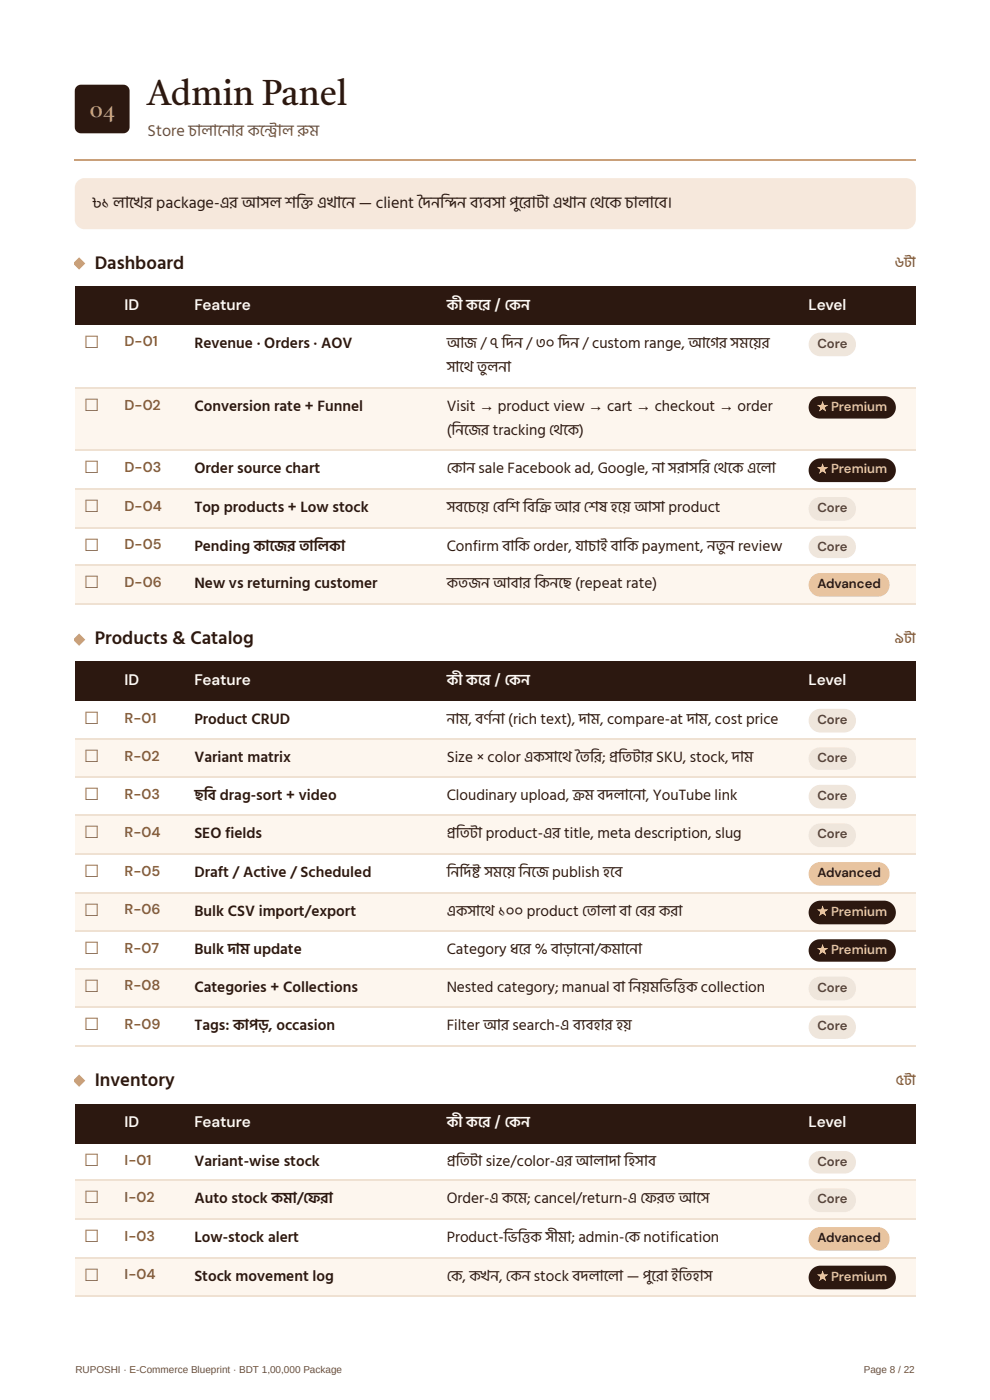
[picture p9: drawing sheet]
<svg xmlns="http://www.w3.org/2000/svg" width="210mm" height="297mm" viewBox="0 0 210 297" stroke-linecap="round" stroke-linejoin="round" font-family="sans-serif">
<defs><g id="words">
<text font-size="7.4" fill="#2c1810" x="31.3" y="22.2">Admin Panel</text>
<text font-size="5.8" fill="#c9a07a" x="19" y="24.9">04</text>
<g font-size="4" fill="#2c1810">
<text x="20.1" y="57.2">Dashboard</text>
<text x="20.1" y="136.8">Products &amp; Catalog</text>
<text x="20.1" y="230.7">Inventory</text>
</g>
<g font-size="3.7" fill="#8a5f38">
<text x="18" y="73.8">☐</text>
<text x="18" y="87.3">☐</text>
<text x="18" y="100.5">☐</text>
<text x="18" y="108.7">☐</text>
<text x="18" y="116.9">☐</text>
<text x="18" y="124.9">☐</text>
<text x="18" y="153.7">☐</text>
<text x="18" y="161.9">☐</text>
<text x="18" y="169.9">☐</text>
<text x="18" y="178.1">☐</text>
<text x="18" y="186.3">☐</text>
<text x="18" y="194.5">☐</text>
<text x="18" y="202.7">☐</text>
<text x="18" y="210.6">☐</text>
<text x="18" y="218.8">☐</text>
<text x="18" y="247.7">☐</text>
<text x="18" y="255.6">☐</text>
<text x="18" y="263.8">☐</text>
<text x="18" y="272">☐</text>
</g>
<g font-size="3.4" fill="#6b4e3d">
<text x="31.3" y="28.8">Store চা লা নো</text>
<text x="50" y="28.8">র কন্ট্রো</text>
<text x="59.9" y="28.8">ল রু ম</text>
</g>
<g font-size="3.4" fill="#2c1810">
<text x="19.6" y="44.2">৳১ লা খে</text>
<text x="30.6" y="44.2">র package-এর আসল শক্তি</text>
<text x="67.3" y="44.2">এখ নে</text>
<text x="69.4" y="44.2">া</text>
<text x="76.2" y="44.2">— client দৈ নন্দি</text>
<text x="97.1" y="44.2">ন ব্য বসা</text>
<text x="108.2" y="44.2">পু রো</text>
<text x="113.8" y="44.2">টা</text>
<text x="117.4" y="44.2">এখ ন থে</text>
<text x="119.5" y="44.2">া</text>
<text x="128.5" y="44.2">কে</text>
<text x="132.8" y="44.2">চা লা বে ।</text>
</g>
<g font-size="3.3" fill="#fff9f5">
<text x="26.5" y="65.9">ID</text>
<text x="41.3" y="65.9">Feature</text>
<text x="94.9" y="65.9">কী</text>
<text x="99" y="65.9">করে</text>
<text x="105" y="65.9">/ কে</text>
<text x="110.6" y="65.9">ন</text>
<text x="171.7" y="65.9">Level</text>
<text x="26.5" y="145.5">ID</text>
<text x="41.3" y="145.5">Feature</text>
<text x="94.9" y="145.5">কী</text>
<text x="99" y="145.5">করে</text>
<text x="105" y="145.5">/ কে</text>
<text x="110.6" y="145.5">ন</text>
<text x="171.7" y="145.5">Level</text>
<text x="26.5" y="239.4">ID</text>
<text x="41.3" y="239.4">Feature</text>
<text x="94.9" y="239.4">কী</text>
<text x="99" y="239.4">করে</text>
<text x="105" y="239.4">/ কে</text>
<text x="110.6" y="239.4">ন</text>
<text x="171.7" y="239.4">Level</text>
</g>
<g font-size="3.3" fill="#2c1810">
<text x="41.3" y="73.8">Revenue · Orders · AOV</text>
<text x="94.9" y="73.8">আজ / ৭ দি ন / ৩০ দি ন / custom range, আগে র সময়ে</text>
<text x="161.8" y="73.8">র</text>
<text x="94.9" y="79.1">সা থে</text>
<text x="101.3" y="79.1">তু লনা</text>
<text x="41.3" y="87.3">Conversion rate + Funnel</text>
<text x="94.9" y="87.3">Visit → product view → cart → checkout → order</text>
<text x="94.9" y="92.3">(নি জে</text>
<text x="102.2" y="92.3">র tracking থে</text>
<text x="119.6" y="92.3">কে</text>
<text x="123" y="92.3">)</text>
<text x="41.3" y="100.5">Order source chart</text>
<text x="94.9" y="100.5">কো</text>
<text x="99.1" y="100.5">ন sale Facebook ad, Google, না</text>
<text x="141.9" y="100.5">সরা সরি</text>
<text x="151.5" y="100.5">থে</text>
<text x="154.5" y="100.5">কে</text>
<text x="158.6" y="100.5">এলো</text>
<text x="41.3" y="108.7">Top products + Low stock</text>
<text x="94.9" y="108.7">সবচে য়ে</text>
<text x="104.6" y="108.7">বে শি</text>
<text x="111.1" y="108.7">বি ক্রি</text>
<text x="117.8" y="108.7">আর শে</text>
<text x="127.2" y="108.7">ষ হয়ে</text>
<text x="134.7" y="108.7">আসা</text>
<text x="141.9" y="108.7">product</text>
<text x="41.3" y="116.9">Pending কা জে</text>
<text x="61.1" y="116.9">র তা লি</text>
<text x="69.9" y="116.9">কা</text>
<text x="94.9" y="116.9">Confirm বা কি</text>
<text x="113.3" y="116.9">order, যা চা ই বা কি</text>
<text x="136.3" y="116.9">payment, নতু ন review</text>
<text x="41.3" y="124.9">New vs returning customer</text>
<text x="94.9" y="124.9">কতজন আবা র কি</text>
<text x="116.8" y="124.9">নছে</text>
<text x="122.2" y="124.9">(repeat rate)</text>
<text x="41.3" y="153.7">Product CRUD</text>
<text x="94.9" y="153.7">না ম, বর্ণ না</text>
<text x="107.9" y="153.7">(rich text), দা ম, compare-at দা ম, cost price</text>
<text x="41.3" y="161.9">Variant matrix</text>
<text x="94.9" y="161.9">Size × color একসা থে</text>
<text x="122.2" y="161.9">তৈ</text>
<text x="125.3" y="161.9">রি ; পতি টা র SKU, stock, দা ম</text>
<text x="129.3" y="161.9">্</text>
<text x="129.3" y="161.9">র</text>
<text x="41.3" y="169.9">ছবি</text>
<text x="46.7" y="169.9">drag-sort + video</text>
<text x="94.9" y="169.9">Cloudinary upload, কম বদলা নো</text>
<text x="121.6" y="169.9">্</text>
<text x="121.6" y="169.9">র</text>
<text x="137.2" y="169.9">, YouTube link</text>
<text x="41.3" y="178.1">SEO fields</text>
<text x="94.9" y="178.1">পতি টা</text>
<text x="94.9" y="178.1">্</text>
<text x="94.9" y="178.1">র</text>
<text x="103.2" y="178.1">product-এর title, meta description, slug</text>
<text x="41.3" y="186.3">Draft / Active / Scheduled</text>
<text x="94.9" y="186.3">নি র্দি ষ সময়ে</text>
<text x="100.1" y="186.3">্</text>
<text x="100.1" y="186.3">ট</text>
<text x="110.2" y="186.3">নি জে</text>
<text x="117.3" y="186.3">publish হবে</text>
<text x="41.3" y="194.5">Bulk CSV import/export</text>
<text x="94.9" y="194.5">একসা থে</text>
<text x="105.8" y="194.5">১০০ product তো</text>
<text x="127.6" y="194.5">লা</text>
<text x="131.6" y="194.5">বা</text>
<text x="134.9" y="194.5">বে র করা</text>
<text x="41.3" y="202.7">Bulk দা ম update</text>
<text x="94.9" y="202.7">Category ধরে</text>
<text x="113.6" y="202.7">% বা ড়া নো</text>
<text x="126.2" y="202.7">/কমা নো</text>
<text x="41.3" y="210.6">Categories + Collections</text>
<text x="94.9" y="210.6">Nested category; manual বা</text>
<text x="133.5" y="210.6">নি য় মভি ত্তি ক collection</text>
<text x="41.3" y="218.8">Tags: কা পড় , occasion</text>
<text x="94.9" y="218.8">Filter আর search-এ ব্য বহা র হয়</text>
<text x="41.3" y="247.7">Variant-wise stock</text>
<text x="94.9" y="247.7">পতি টা</text>
<text x="94.9" y="247.7">্</text>
<text x="94.9" y="247.7">র</text>
<text x="103.2" y="247.7">size/color-এর আলা দা</text>
<text x="132.6" y="247.7">হি সা ব</text>
<text x="41.3" y="255.6">Auto stock কমা /ফে</text>
<text x="68.1" y="255.6">রা</text>
<text x="94.9" y="255.6">Order-এ কমে</text>
<text x="112" y="255.6">; cancel/return-এ ফে</text>
<text x="139.5" y="255.6">রত আসে</text>
<text x="41.3" y="263.8">Low-stock alert</text>
<text x="94.9" y="263.8">Product-ভি ত্তি ক সী মা ; admin-কে</text>
<text x="136.7" y="263.8">notification</text>
<text x="41.3" y="272">Stock movement log</text>
<text x="94.9" y="272">কে</text>
<text x="98.2" y="272">, কখন, কে</text>
<text x="110.8" y="272">ন stock বদলা লো</text>
<text x="133.1" y="272">— পু রো</text>
<text x="142.6" y="272">ইতি হা স</text>
</g>
<g font-size="3" fill="#8a5f38">
<text x="190" y="56.6">৬টা</text>
<text x="26.5" y="73.6">D-01</text>
<text x="26.5" y="87">D-02</text>
<text x="26.5" y="100.3">D-03</text>
<text x="26.5" y="108.5">D-04</text>
<text x="26.5" y="116.7">D-05</text>
<text x="26.5" y="124.6">D-06</text>
<text x="190" y="136.5">৯টা</text>
<text x="26.5" y="153.5">R-01</text>
<text x="26.5" y="161.7">R-02</text>
<text x="26.5" y="169.6">R-03</text>
<text x="26.5" y="177.8">R-04</text>
<text x="26.5" y="186">R-05</text>
<text x="26.5" y="194.2">R-06</text>
<text x="26.5" y="202.4">R-07</text>
<text x="26.5" y="210.3">R-08</text>
<text x="26.5" y="218.5">R-09</text>
<text x="190.2" y="230.5">৫টা</text>
<text x="26.5" y="247.4">I-01</text>
<text x="26.5" y="255.3">I-02</text>
<text x="26.5" y="263.5">I-03</text>
<text x="26.5" y="271.7">I-04</text>
</g>
<g font-size="2.8" fill="#5a4334">
<text x="173.6" y="73.8">Core</text>
<text x="173.6" y="108.7">Core</text>
<text x="173.6" y="116.9">Core</text>
<text x="173.6" y="153.7">Core</text>
<text x="173.6" y="161.9">Core</text>
<text x="173.6" y="169.9">Core</text>
<text x="173.6" y="178.1">Core</text>
<text x="173.6" y="210.6">Core</text>
<text x="173.6" y="218.8">Core</text>
<text x="173.6" y="247.7">Core</text>
<text x="173.6" y="255.6">Core</text>
</g>
<g font-size="2.8" fill="#e8c4a0">
<text x="173.6" y="87.3">★ Premium</text>
<text x="173.6" y="100.5">★ Premium</text>
<text x="173.6" y="194.5">★ Premium</text>
<text x="173.6" y="202.7">★ Premium</text>
<text x="173.6" y="272">★ Premium</text>
</g>
<g font-size="2.8" fill="#2c1810">
<text x="173.6" y="124.9">Advanced</text>
<text x="173.6" y="186.3">Advanced</text>
<text x="173.6" y="263.8">Advanced</text>
</g>
<g font-size="2.1" fill="#6b4e3d">
<text x="16" y="291.6">RUPOSHI · E-Commerce Blueprint · BDT 1,00,000 Package</text>
<text x="183.4" y="291.6">Page 8 / 22</text>
</g>
</g></defs>
<path d="M15.9 34h178.5" fill="none" stroke="#c9a07a" stroke-width=".26"/>
<path d="M16.5 38.5a2.12 2.12 0 0 1 1.5-.7h174.4a2.06 2.06 0 0 1 2 2.2v6.6a2.06 2.06 0 0 1-2 2.1h-174.4a2.12 2.12 0 0 1-2.1-2.1v-6.6a2.12 2.12 0 0 1 .6-1.5z" fill="#f6e8dc"/>
<g fill="#2c1810">
<path d="M15.9 60.9h8.4v8.2h-8.4z"/>
<path d="M24.3 60.9h14.9v8.2h-14.9z"/>
<path d="M39.2 60.9h53.7v8.2h-53.7z"/>
<path d="M92.9 60.9h76.7v8.2h-76.7z"/>
<path d="M169.6 60.9h24.8v8.2h-24.8z"/>
</g>
<g fill="#fdf6ee">
<path d="M15.9 82.3h8.4v13.2h-8.4z"/>
<path d="M24.3 82.3h14.9v13.2h-14.9z"/>
<path d="M39.2 82.3h53.7v13.2h-53.7z"/>
<path d="M92.9 82.3h76.7v13.2h-76.7z"/>
<path d="M169.6 82.3h24.8v13.2h-24.8z"/>
<path d="M15.9 103.7h8.4v8.2h-8.4z"/>
<path d="M24.3 103.7h14.9v8.2h-14.9z"/>
<path d="M39.2 103.7h53.7v8.2h-53.7z"/>
<path d="M92.9 103.7h76.7v8.2h-76.7z"/>
<path d="M169.6 103.7h24.8v8.2h-24.8z"/>
<path d="M15.9 120.1h8.4v8.2h-8.4z"/>
<path d="M24.3 120.1h14.9v8.2h-14.9z"/>
<path d="M39.2 120.1h53.7v8.2h-53.7z"/>
<path d="M92.9 120.1h76.7v8.2h-76.7z"/>
<path d="M169.6 120.1h24.8v8.2h-24.8z"/>
</g>
<path d="M15.9 82.4h178.5M15.9 95.6h178.5M15.9 103.8h178.5M15.9 112.1h178.5M15.9 120h178.5M15.9 128.2h178.5" fill="none" stroke="#efe1d2" stroke-width=".26"/>
<g fill="#2c1810">
<path d="M15.9 140.5h8.4v8.5h-8.4z"/>
<path d="M24.3 140.5h14.9v8.5h-14.9z"/>
<path d="M39.2 140.5h53.7v8.5h-53.7z"/>
<path d="M92.9 140.5h76.7v8.5h-76.7z"/>
<path d="M169.6 140.5h24.8v8.5h-24.8z"/>
</g>
<g fill="#fdf6ee">
<path d="M15.9 156.9h8.4v8.2h-8.4z"/>
<path d="M24.3 156.9h14.9v8.2h-14.9z"/>
<path d="M39.2 156.9h53.7v8.2h-53.7z"/>
<path d="M92.9 156.9h76.7v8.2h-76.7z"/>
<path d="M169.6 156.9h24.8v8.2h-24.8z"/>
<path d="M15.9 173.3h8.4v8.2h-8.4z"/>
<path d="M24.3 173.3h14.9v8.2h-14.9z"/>
<path d="M39.2 173.3h53.7v8.2h-53.7z"/>
<path d="M92.9 173.3h76.7v8.2h-76.7z"/>
<path d="M169.6 173.3h24.8v8.2h-24.8z"/>
<path d="M15.9 189.4h8.4v8.2h-8.4z"/>
<path d="M24.3 189.4h14.9v8.2h-14.9z"/>
<path d="M39.2 189.4h53.7v8.2h-53.7z"/>
<path d="M92.9 189.4h76.7v8.2h-76.7z"/>
<path d="M169.6 189.4h24.8v8.2h-24.8z"/>
<path d="M15.9 205.8h8.4v8.2h-8.4z"/>
<path d="M24.3 205.8h14.9v8.2h-14.9z"/>
<path d="M39.2 205.8h53.7v8.2h-53.7z"/>
<path d="M92.9 205.8h76.7v8.2h-76.7z"/>
<path d="M169.6 205.8h24.8v8.2h-24.8z"/>
</g>
<path d="M15.9 157h178.5M15.9 165h178.5M15.9 173.2h178.5M15.9 181.4h178.5M15.9 189.6h178.5M15.9 197.8h178.5M15.9 205.7h178.5M15.9 213.9h178.5M15.9 222.1h178.5" fill="none" stroke="#efe1d2" stroke-width=".26"/>
<g fill="#2c1810">
<path d="M15.9 234.4h8.4v8.5h-8.4z"/>
<path d="M24.3 234.4h14.9v8.5h-14.9z"/>
<path d="M39.2 234.4h53.7v8.5h-53.7z"/>
<path d="M92.9 234.4h76.7v8.5h-76.7z"/>
<path d="M169.6 234.4h24.8v8.5h-24.8z"/>
</g>
<g fill="#fdf6ee">
<path d="M15.9 250.8h8.4v8.2h-8.4z"/>
<path d="M24.3 250.8h14.9v8.2h-14.9z"/>
<path d="M39.2 250.8h53.7v8.2h-53.7z"/>
<path d="M92.9 250.8h76.7v8.2h-76.7z"/>
<path d="M169.6 250.8h24.8v8.2h-24.8z"/>
<path d="M15.9 267.2h8.4v8h-8.4z"/>
<path d="M24.3 267.2h14.9v8h-14.9z"/>
<path d="M39.2 267.2h53.7v8h-53.7z"/>
<path d="M92.9 267.2h76.7v8h-76.7z"/>
<path d="M169.6 267.2h24.8v8h-24.8z"/>
</g>
<path d="M15.9 250.7h178.5M15.9 258.9h178.5M15.9 267.1h178.5M15.9 275.3h178.5" fill="none" stroke="#efe1d2" stroke-width=".26"/>
<path d="M16.3 18.4l.9-.4h9a1.32 1.32 0 0 1 1.3 1.3v7.7a1.32 1.32 0 0 1-1.3 1.3h-9a1.32 1.32 0 0 1-1.3-1.3v-7.7z" fill="#2c1810"/>
<path d="M172.5 71.4l.6-.5 .8-.2 5.4-.1a2.51 2.51 0 0 1 2.5 2.6 2.51 2.51 0 0 1-2.5 2.5h-5.1a2.51 2.51 0 0 1-2.3-1.6 2.51 2.51 0 0 1 .6-2.7z" fill="#efe6dc"/>
<g fill="#2c1810">
<path d="M172.4 84.8l.6-.4 .9-.3h14a2.38 2.38 0 0 1 2.3 2.4 2.38 2.38 0 0 1-2.3 2.4h-13.8a2.38 2.38 0 0 1-2.2-1.5 2.38 2.38 0 0 1 .5-2.6z"/>
<path d="M172.5 98.1l.6-.5 1-.2h13.6a2.51 2.51 0 0 1 2.5 2.5 2.51 2.51 0 0 1-2.5 2.5h-13.5a2.51 2.51 0 0 1-2.3-1.6 2.51 2.51 0 0 1 .6-2.7z"/>
</g>
<g fill="#efe6dc">
<path d="M172.5 106.3l.6-.5 .8-.2h5.4a2.51 2.51 0 0 1 2.5 2.5 2.51 2.51 0 0 1-2.5 2.5h-5.1a2.51 2.51 0 0 1-2.3-1.6 2.51 2.51 0 0 1 .6-2.7z"/>
<path d="M172.4 114.5l.6-.5 .8-.2h5.6a2.38 2.38 0 0 1 2.4 2.4 2.38 2.38 0 0 1-2.4 2.3h-5.3a2.38 2.38 0 0 1-2.2-1.4 2.38 2.38 0 0 1 .5-2.6z"/>
</g>
<path d="M172.5 122.4l.6-.4 1-.3h12.3a2.51 2.51 0 0 1 2.5 2.5 2.51 2.51 0 0 1-2.5 2.5h-12.2a2.51 2.51 0 0 1-2.3-1.5 2.51 2.51 0 0 1 .6-2.8z" fill="#e8c4a0"/>
<g fill="#efe6dc">
<path d="M172.5 151.3l.6-.5 .8-.2 5.4-.1a2.51 2.51 0 0 1 2.5 2.6 2.51 2.51 0 0 1-2.5 2.5h-5.1a2.51 2.51 0 0 1-2.3-1.6 2.51 2.51 0 0 1 .6-2.7z"/>
<path d="M172.4 159.4l.6-.4 .8-.2h5.6a2.38 2.38 0 0 1 2.4 2.3 2.38 2.38 0 0 1-2.4 2.4h-5.3a2.38 2.38 0 0 1-2.2-1.5 2.38 2.38 0 0 1 .5-2.6z"/>
<path d="M172.5 167.4l.6-.5 .8-.2h5.4a2.51 2.51 0 0 1 2.5 2.5 2.51 2.51 0 0 1-2.5 2.5h-5.1a2.51 2.51 0 0 1-2.3-1.5 2.51 2.51 0 0 1 .6-2.8z"/>
<path d="M172.5 175.6l.6-.5 .8-.2h5.4a2.51 2.51 0 0 1 2.5 2.5 2.51 2.51 0 0 1-2.5 2.5h-5.1a2.51 2.51 0 0 1-2.3-1.5 2.51 2.51 0 0 1 .6-2.8z"/>
</g>
<path d="M172.5 183.8l.6-.4 1-.3h12.3a2.51 2.51 0 0 1 2.5 2.5 2.51 2.51 0 0 1-2.5 2.5h-12.2a2.51 2.51 0 0 1-2.3-1.5 2.51 2.51 0 0 1 .6-2.8z" fill="#e8c4a0"/>
<g fill="#2c1810">
<path d="M172.5 192l.6-.4 1-.3h13.6a2.51 2.51 0 0 1 2.5 2.5 2.51 2.51 0 0 1-2.5 2.5h-13.5a2.51 2.51 0 0 1-2.3-1.5 2.51 2.51 0 0 1 .6-2.8z"/>
<path d="M172.4 200.2l.6-.5 .9-.2h14a2.38 2.38 0 0 1 2.3 2.4 2.38 2.38 0 0 1-2.3 2.4h-13.8a2.38 2.38 0 0 1-2.2-1.5 2.38 2.38 0 0 1 .5-2.6z"/>
</g>
<g fill="#efe6dc">
<path d="M172.5 208.2l.6-.5 .8-.2 5.4-.1a2.51 2.51 0 0 1 2.5 2.5 2.51 2.51 0 0 1-2.5 2.6h-5.1a2.51 2.51 0 0 1-2.3-1.6 2.51 2.51 0 0 1 .6-2.7z"/>
<path d="M172.5 216.4l.6-.5 .8-.2 5.4-.1a2.51 2.51 0 0 1 2.5 2.5 2.51 2.51 0 0 1-2.5 2.6h-5.1a2.51 2.51 0 0 1-2.3-1.6 2.51 2.51 0 0 1 .6-2.7z"/>
<path d="M172.4 245.2l.6-.5 .8-.2h5.6a2.38 2.38 0 0 1 2.4 2.4 2.38 2.38 0 0 1-2.4 2.3h-5.3a2.38 2.38 0 0 1-2.2-1.4 2.38 2.38 0 0 1 .5-2.6z"/>
<path d="M172.5 253.1l.6-.4 .8-.3h5.4a2.51 2.51 0 0 1 2.5 2.5 2.51 2.51 0 0 1-2.5 2.5h-5.1a2.51 2.51 0 0 1-2.3-1.5 2.51 2.51 0 0 1 .6-2.8z"/>
</g>
<path d="M172.5 261.4l.8-.6 .8-.2h12.3a2.51 2.51 0 0 1 2.5 2.5 2.51 2.51 0 0 1-2.5 2.5h-12.2a2.51 2.51 0 0 1-2.3-1.5 2.51 2.51 0 0 1 .6-2.7z" fill="#e8c4a0"/>
<path d="M172.5 269.6l.6-.5 1-.3h13.6a2.51 2.51 0 0 1 2.5 2.5 2.51 2.51 0 0 1-2.5 2.5h-13.5a2.51 2.51 0 0 1-2.3-1.5 2.51 2.51 0 0 1 .6-2.7z" fill="#2c1810"/>
<g fill="#c9a07a">
<path d="M16.8 54.6l1.3 1.4-1.3 1.3-1-1.3z"/>
<path d="M16.8 134.6l1.3 1.3-1.3 1.3-1-1.3z"/>
<path d="M16.8 228.2l1.3 1.3-1.3 1.3-1-1.3z"/>
</g>
<use href="#words"/>
</svg>
